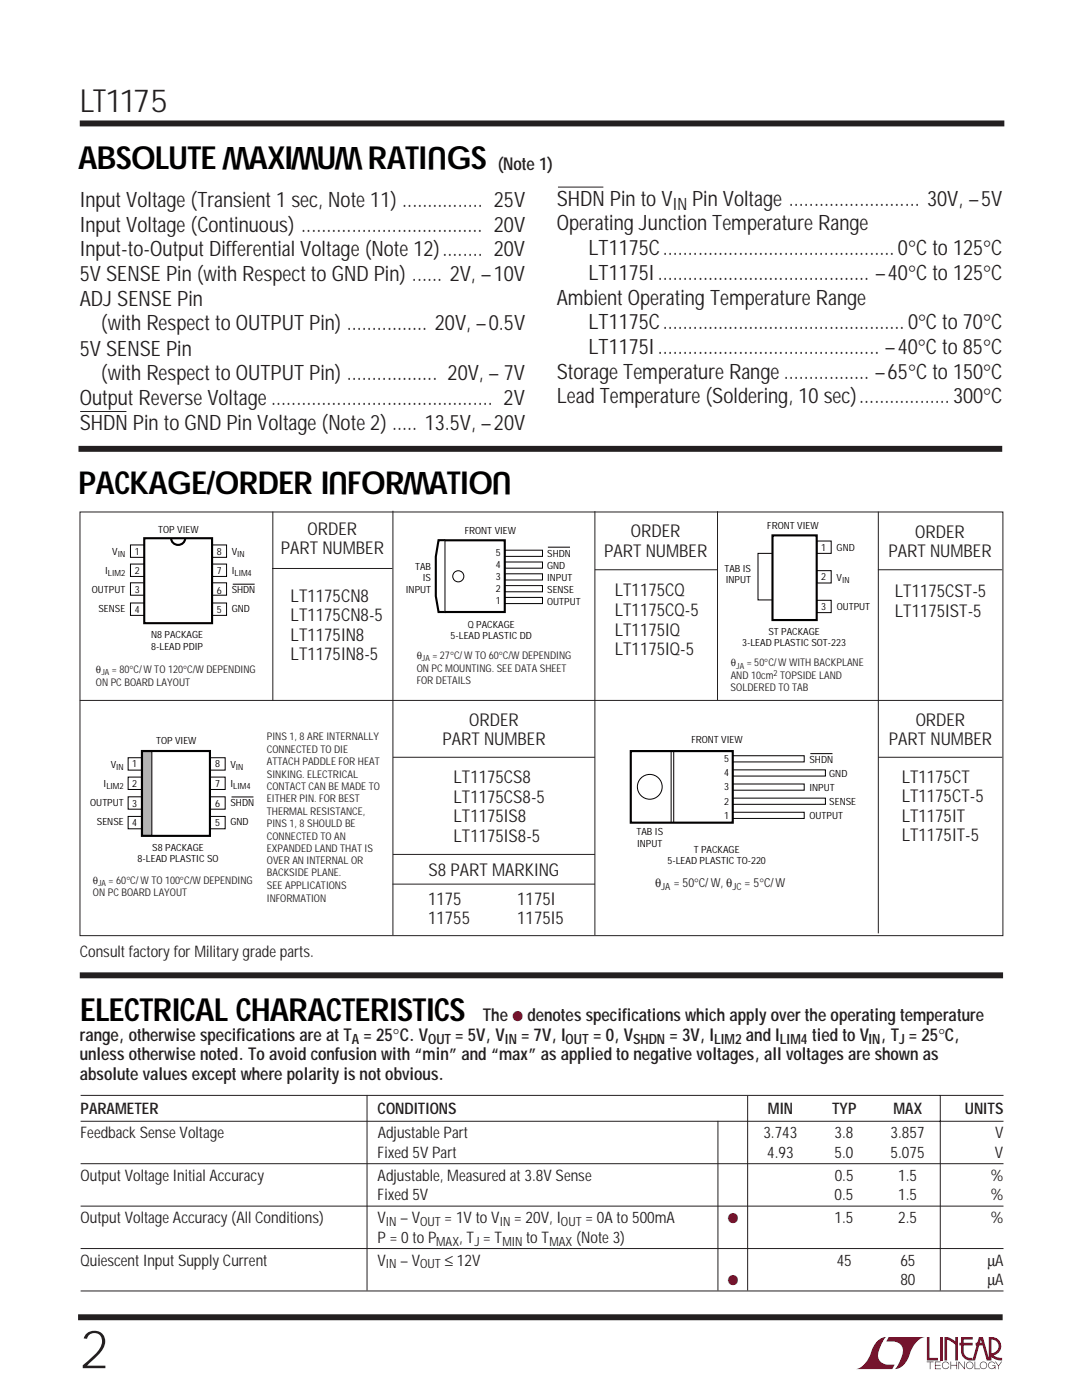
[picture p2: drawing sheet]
<svg xmlns="http://www.w3.org/2000/svg" width="216mm" height="279mm" viewBox="0 0 216 279" stroke-linecap="round" stroke-linejoin="round" font-family="sans-serif">
<defs><g id="words">
<text font-size="10.6" fill="#231f20" x="15.9" y="273">2</text>
<g font-size="6.4">
<text x="50" y="29.3" transform="rotate(-180 50 29.3)">W</text>
<text x="72.4" y="29.3" transform="rotate(-180 72.4 29.3)">W W</text>
<text x="89.1" y="29.3" transform="rotate(-180 89.1 29.3)">U</text>
<text x="15.6" y="33.7">ABSOLUTE MAXIMUMRATINGS</text>
<text x="16" y="203.8">ELECTRICAL CHARACTERISTICS</text>
</g>
<text font-size="6.3" fill="#231f20" x="15.9" y="22.3">LT1175</text>
<g font-size="6.3">
<text x="69.4" y="94.2" transform="rotate(-180 69.4 94.2)">U</text>
<text x="85.9" y="94.2" transform="rotate(-180 85.9 94.2)">W</text>
<text x="102.1" y="94.2" transform="rotate(-180 102.1 94.2)">U</text>
<text x="15.7" y="98.7">PACKAGE/ORDER INFORMATION</text>
</g>
<g font-size="4.2" fill="#231f20">
<text x="15.9" y="41.3">Input Voltage (Transient 1 sec, Note 11) ................ 25V</text>
<text x="111.1" y="41.1">SHDN Pin to V</text>
<text x="138.1" y="41.1">Pin Voltage .......................... 30V, –5V</text>
<text x="15.9" y="46.2">Input Voltage (Continuous) .................................... 20V</text>
<text x="111.1" y="46">Operating Junction Temperature Range</text>
<text x="15.9" y="51.1">Input-to-Output Differential Voltage (Note 12)........ 20V</text>
<text x="117.4" y="50.9">LT1175C..............................................0°C to 125°C</text>
<text x="15.9" y="56.1">5V SENSE Pin (with Respect to GND Pin) ...... 2V, –10V</text>
<text x="117.4" y="55.9">LT1175I.......................................... –40°C to 125°C</text>
<text x="15.9" y="61">ADJ SENSE Pin</text>
<text x="20.2" y="66">(with Respect to OUTPUT Pin) ................ 20V, –0.5V</text>
<text x="111.1" y="60.8">Ambient Operating Temperature Range</text>
<text x="117.4" y="65.7">LT1175C................................................0°C to 70°C</text>
<text x="15.9" y="71">5V SENSE Pin</text>
<text x="117.4" y="70.7">LT1175I............................................ –40°C to 85°C</text>
<text x="20.2" y="75.9">(with Respect to OUTPUT Pin) .................. 20V, – 7V</text>
<text x="111.1" y="75.6">Storage Temperature Range................. –65°C to 150°C</text>
<text x="15.9" y="80.8">Output Reverse Voltage............................................ 2V</text>
<text x="111.1" y="80.5">Lead Temperature (Soldering, 10 sec)..................300°C</text>
<text x="15.9" y="85.8">SHDN Pin to GND Pin Voltage (Note 2) ..... 13.5V, –20V</text>
</g>
<g font-size="3.5" fill="#231f20">
<text x="99.3" y="34">(Note 1)</text>
<text x="61.4" y="106.8">ORDER</text>
<text x="125.9" y="107.2">ORDER</text>
<text x="182.6" y="107.4">ORDER</text>
<text x="56" y="110.7">PART NUMBER</text>
<text x="120.6" y="111.1">PART NUMBER</text>
<text x="177.3" y="111.3">PART NUMBER</text>
<text x="122.7" y="119">LT1175CQ</text>
<text x="178.6" y="119.2">LT1175CST-5</text>
<text x="58" y="120.1">LT1175CN8</text>
<text x="58" y="124">LT1175CN8-5</text>
<text x="122.7" y="122.9">LT1175CQ-5</text>
<text x="178.6" y="123.1">LT1175IST-5</text>
<text x="58" y="127.8">LT1175IN8</text>
<text x="58" y="131.7">LT1175IN8-5</text>
<text x="122.7" y="126.8">LT1175IQ</text>
<text x="122.7" y="130.6">LT1175IQ-5</text>
<text x="88.3" y="148.8">PART NUMBER</text>
<text x="93.6" y="144.9">ORDER</text>
<text x="177.4" y="148.8">PART NUMBER</text>
<text x="182.7" y="144.9">ORDER</text>
<text x="90.5" y="156.3">LT1175CS8</text>
<text x="90.5" y="160.2">LT1175CS8-5</text>
<text x="179.9" y="156.2">LT1175CT</text>
<text x="179.9" y="160.1">LT1175CT-5</text>
<text x="90.5" y="164.1">LT1175IS8</text>
<text x="90.5" y="168">LT1175IS8-5</text>
<text x="179.9" y="164">LT1175IT</text>
<text x="179.9" y="167.9">LT1175IT-5</text>
<text x="85.5" y="174.9">S8 PART MARKING</text>
<text x="85.4" y="180.7">1175</text>
<text x="85.4" y="184.5">11755</text>
<text x="103.2" y="180.7">1175I</text>
<text x="103.2" y="184.5">1175I5</text>
<text x="96.4" y="203.8">The</text>
<text x="105.2" y="203.8">denotes specifications which apply over the operating temperature</text>
<text x="15.9" y="207.7">range, otherwise specifications are at T = 25°C. V</text>
<text x="90.8" y="207.7">= 5V, V</text>
<text x="104" y="207.7">= 7V, I</text>
<text x="118.4" y="207.7">= 0, V</text>
<text x="133.6" y="207.7">= 3V, I</text>
<text x="148.8" y="207.7">and I</text>
<text x="162" y="207.7">tied to V , T = 25°C,</text>
<text x="15.9" y="211.6">unless otherwise noted. To avoid confusion with “min” and “max” as applied to negative voltages, all voltages are shown as</text>
<text x="15.9" y="215.5">absolute values except where polarity is not obvious.</text>
</g>
<text font-size="3.4" fill="#231f20" x="134.3" y="41.9">IN</text>
<g font-size="3.2" fill="#231f20">
<text x="15.9" y="191">Consult factory for Military grade parts.</text>
<text x="16.1" y="222.4">PARAMETER</text>
<text x="16.1" y="227.2">Feedback Sense Voltage</text>
<text x="75.3" y="222.4">CONDITIONS</text>
<text x="75.4" y="227.2">Adjustable Part</text>
<text x="152.3" y="227.2">3.743</text>
<text x="153.2" y="222.4">MIN</text>
<text x="166" y="222.4">TYP</text>
<text x="166.5" y="227.2">3.8</text>
<text x="177.7" y="227.2">3.857</text>
<text x="178.3" y="222.4">MAX</text>
<text x="192.5" y="222.4">UNITS</text>
<text x="198.5" y="227.2">V</text>
<text x="75.4" y="231.1">Fixed 5V Part</text>
<text x="153.1" y="231.1">4.93</text>
<text x="166.5" y="231.1">5.0</text>
<text x="177.7" y="231.1">5.075</text>
<text x="198.5" y="231.1">V</text>
<text x="16.1" y="235.6">Output Voltage Initial Accuracy</text>
<text x="75.4" y="239.5">Fixed 5V</text>
<text x="75.4" y="235.6">Adjustable, Measured at 3.8V Sense</text>
<text x="166.5" y="239.5">0.5</text>
<text x="166.5" y="235.6">0.5</text>
<text x="179.2" y="239.5">1.5</text>
<text x="179.2" y="235.6">1.5</text>
<text x="197.7" y="239.5">%</text>
<text x="197.7" y="235.6">%</text>
<text x="16.1" y="244.1">Output Voltage Accuracy (All Conditions)</text>
<text x="75.4" y="244.1">V</text>
<text x="79.9" y="244.1">– V</text>
<text x="88.7" y="244.1">= 1V to V</text>
<text x="102.6" y="244.1">= 20V, I</text>
<text x="116.8" y="244.1">= 0A to 500mA</text>
<text x="166.5" y="244.1">1.5</text>
<text x="179.2" y="244.1">2.5</text>
<text x="197.7" y="244.1">%</text>
<text x="75.4" y="248">P = 0 to P</text>
<text x="91.6" y="248">, T = T</text>
<text x="105" y="248">to T</text>
<text x="115" y="248">(Note 3)</text>
<text x="16.1" y="252.6">Quiescent Input Supply Current</text>
<text x="75.4" y="252.6">V</text>
<text x="79.9" y="252.6">– V</text>
<text x="88.7" y="252.6">≤ 12V</text>
<text x="167" y="252.6">45</text>
<text x="179.7" y="256.5">80</text>
<text x="179.7" y="252.6">65</text>
<text x="197" y="252.6">µA</text>
<text x="197" y="256.5">µA</text>
</g>
<g font-size="2.8" fill="#900126">
<text x="102.3" y="203.8">●</text>
<text x="145.2" y="244.1">●</text>
<text x="145.2" y="256.5">●</text>
</g>
<g font-size="2.8" fill="#231f20">
<text x="70.2" y="208.4">A</text>
<text x="85.4" y="208.4">OUT</text>
<text x="100.8" y="208.4">IN</text>
<text x="112.9" y="208.4">OUT</text>
<text x="126.3" y="208.4">SHDN</text>
<text x="142.5" y="208.4">LIM2</text>
<text x="155.6" y="208.4">LIM4</text>
<text x="173.3" y="208.4">IN</text>
<text x="179.4" y="208.4">J</text>
</g>
<g font-size="2.5" fill="#231f20">
<text x="130.7" y="177">θ</text>
<text x="134.4" y="177">= 50°C/W, θ</text>
<text x="148.6" y="177">= 5°C/W</text>
<text x="77" y="244.7">IN</text>
<text x="83.8" y="244.7">OUT</text>
<text x="99.7" y="244.7">IN</text>
<text x="111.9" y="244.7">OUT</text>
<text x="87" y="248.6">MAX</text>
<text x="94.7" y="248.6">J</text>
<text x="100.2" y="248.6">MIN</text>
<text x="109.6" y="248.6">MAX</text>
<text x="77" y="253.2">IN</text>
<text x="83.8" y="253.2">OUT</text>
</g>
<g font-size="2.1" fill="#231f20">
<text x="83.1" y="131.6">θ</text>
<text x="86.3" y="131.6">= 27°C/W TO 60°C/W DEPENDING</text>
<text x="19.1" y="136.8">ON PC BOARD LAYOUT</text>
<text x="19.1" y="134.4">θ</text>
<text x="22.3" y="134.4">= 80°C/W TO 120°C/W DEPENDING</text>
<text x="83.1" y="134">ON PC MOUNTING. SEE DATA SHEET</text>
<text x="83.1" y="136.5">FOR DETAILS</text>
<text x="145.8" y="137.9">SOLDERED TO TAB</text>
<text x="145.8" y="133">θ</text>
<text x="145.8" y="135.5">AND 10cm TOPSIDE LAND</text>
<text x="149" y="133">= 50°C/W WITH BACKPLANE</text>
<text x="53.3" y="147.7">PINS 1, 8 ARE INTERNALLY</text>
<text x="53.3" y="150.3">CONNECTED TO DIE</text>
<text x="53.3" y="152.7">ATTACH PADDLE FOR HEAT</text>
<text x="53.3" y="155.2">SINKING. ELECTRICAL</text>
<text x="53.3" y="157.6">CONTACT CAN BE MADE TO</text>
<text x="53.3" y="160.1">EITHER PIN. FOR BEST</text>
<text x="53.3" y="162.6">THERMAL RESISTANCE,</text>
<text x="53.3" y="165.1">PINS 1, 8 SHOULD BE</text>
<text x="53.3" y="167.6">CONNECTED TO AN</text>
<text x="53.3" y="170">EXPANDED LAND THAT IS</text>
<text x="53.3" y="172.5">OVER AN INTERNAL OR</text>
<text x="18.5" y="178.9">ON PC BOARD LAYOUT</text>
<text x="18.5" y="176.4">θ</text>
<text x="21.7" y="176.4">= 60°C/W TO 100°C/W DEPENDING</text>
<text x="53.3" y="174.9">BACKSIDE PLANE.</text>
<text x="53.3" y="177.4">SEE APPLICATIONS</text>
<text x="53.3" y="179.9">INFORMATION</text>
</g>
<g font-size="2">
<text x="31.6" y="106.3">TOP VIEW</text>
<text x="92.7" y="106.5">FRONT VIEW</text>
<text x="153.1" y="105.6">FRONT VIEW</text>
<text x="22.4" y="110.7">V</text>
<text x="26.9" y="110.7">1</text>
<text x="43.2" y="110.8">8</text>
<text x="46.2" y="110.7">V</text>
<text x="82.9" y="113.8">TAB</text>
<text x="98.9" y="111">5</text>
<text x="98.9" y="113.4">4</text>
<text x="109.2" y="111.1">SHDN</text>
<text x="109.2" y="113.5">GND</text>
<text x="163.9" y="109.9">1</text>
<text x="166.9" y="110">GND</text>
<text x="18.3" y="118.4">OUTPUT</text>
<text x="21" y="114.6">I</text>
<text x="26.9" y="114.6">2</text>
<text x="26.9" y="118.4">3</text>
<text x="43.2" y="114.7">7</text>
<text x="43.2" y="118.5">6</text>
<text x="46.2" y="114.6">I</text>
<text x="46.2" y="118.4">SHDN</text>
<text x="81" y="118.3">INPUT</text>
<text x="84.4" y="116">IS</text>
<text x="98.9" y="115.8">3</text>
<text x="98.9" y="118.2">2</text>
<text x="109.2" y="115.9">INPUT</text>
<text x="109.2" y="118.3">SENSE</text>
<text x="144.5" y="114.1">TAB IS</text>
<text x="144.8" y="116.3">INPUT</text>
<text x="163.9" y="115.8">2</text>
<text x="166.9" y="115.9">V</text>
<text x="19.6" y="122.2">SENSE</text>
<text x="26.9" y="122.3">4</text>
<text x="43.2" y="122.3">5</text>
<text x="46.2" y="122.2">GND</text>
<text x="93.3" y="125.3">Q PACKAGE</text>
<text x="98.9" y="120.6">1</text>
<text x="109.2" y="120.7">OUTPUT</text>
<text x="163.9" y="121.7">3</text>
<text x="166.9" y="121.8">OUTPUT</text>
<text x="30.2" y="127.4">N8 PACKAGE</text>
<text x="30.2" y="129.7">8-LEAD PDIP</text>
<text x="89.9" y="127.5">5-LEAD PLASTIC DD</text>
<text x="148.1" y="128.9">3-LEAD PLASTIC SOT-223</text>
<text x="153.3" y="126.7">ST PACKAGE</text>
<text x="31.1" y="148.4">TOP VIEW</text>
<text x="138" y="148.3">FRONT VIEW</text>
<text x="22.1" y="153.2">V</text>
<text x="26.3" y="153.2">1</text>
<text x="43" y="153.2">8</text>
<text x="46" y="153.2">V</text>
<text x="144.5" y="152.1">5</text>
<text x="144.5" y="154.9">4</text>
<text x="161.5" y="152.3">SHDN</text>
<text x="165.5" y="155.1">GND</text>
<text x="18" y="160.9">OUTPUT</text>
<text x="20.7" y="157">I</text>
<text x="26.3" y="157.1">2</text>
<text x="26.3" y="161">3</text>
<text x="43" y="157.1">7</text>
<text x="43" y="161">6</text>
<text x="46" y="157">I</text>
<text x="46" y="160.9">SHDN</text>
<text x="144.5" y="157.7">3</text>
<text x="144.5" y="160.6">2</text>
<text x="161.5" y="157.9">INPUT</text>
<text x="165.5" y="160.7">SENSE</text>
<text x="19.3" y="164.7">SENSE</text>
<text x="26.3" y="164.9">4</text>
<text x="43" y="164.9">5</text>
<text x="46" y="164.7">GND</text>
<text x="127" y="166.7">TAB IS</text>
<text x="144.5" y="163.4">1</text>
<text x="161.5" y="163.5">OUTPUT</text>
<text x="27.5" y="172">8-LEAD PLASTIC SO</text>
<text x="30.4" y="169.7">S8 PACKAGE</text>
<text x="127.1" y="169">INPUT</text>
<text x="133.2" y="172.5">5-LEAD PLASTIC TO-220</text>
<text x="138.4" y="170.2">T PACKAGE</text>
</g>
<g font-size="2" fill="#231f20">
<text x="131.9" y="177.5">JA</text>
<text x="146.1" y="177.5">JC</text>
</g>
<g font-size="1.7">
<text x="23.5" y="111.1">IN</text>
<text x="47.3" y="111.1">IN</text>
<text x="21.5" y="115">LIM2</text>
<text x="46.8" y="115">LIM4</text>
<text x="168" y="116.3">IN</text>
<text x="23.2" y="153.6">IN</text>
<text x="47.1" y="153.6">IN</text>
<text x="21.2" y="157.4">LIM2</text>
<text x="46.5" y="157.4">LIM4</text>
</g>
<g font-size="1.7" fill="#231f20">
<text x="84.2" y="132">JA</text>
<text x="20.2" y="134.8">JA</text>
<text x="146.9" y="133.4">JA</text>
<text x="154.3" y="134.9">2</text>
<text x="19.6" y="176.9">JA</text>
</g>
</g></defs>
<path d="M15.9 24.6h184.5M15.6 262.9h184.5" fill="none" stroke="#231f20" stroke-width="1.2" stroke-linecap="butt"/>
<g fill="#900126">
<path d="M185 266.8h.5v4.2h1.7v.5h-2.2z"/>
<path d="M175.3 267.4l.5-.3 1-.3a5.3 5.3 0 0 0-1.5 4.3 2.67 2.67 0 0 0 3.2 1.3l-.5 .8h-7.2a5.1 5.1 0 0 0 3.2-3.9l.4-.8z"/>
<path d="M177.3 266.8h7.3a5.1 5.1 0 0 0-3.2 4 3.4 3.4 0 0 1-2.9 2.4 5.3 5.3 0 0 0 1.6-4.2 2.67 2.67 0 0 0-3.3-1.3z"/>
<path d="M187.5 266.8h.5v4.7h-.5z"/>
<path d="M188.5 266.8l1.1 .2 1 .7v-.9h.5v4.7h-.5v-3.2l-.9-.6-.7-.3v4.1h-.5z"/>
<path d="M184.9 271.7h1.4v.2h-.6v1.3h-.2v-1.3h-.6z"/>
<path d="M186.6 271.7h1.1v.2h-1v.5h1v.1h-1v.6h1.1v.1h-1.2z"/>
<path d="M189.7 271.7h.1v.7h1v-.7h.2v1.5h-.2v-.7h-1v.7h-.1z"/>
<path d="M191.2 271.7h.2l1 1.3v-1.3h.2v1.5l-.2 .1-1-1.4v1.3h-.2z"/>
<path d="M194.5 271.7h.1v1.4h1v.1h-1.1z"/>
<path d="M198.5 271.7h.2l.5 .8 .6-.8h.1l-.6 .9v.6h-.1v-.6z"/>
<path d="M191.8 266.8h2.3v.5h-1.8v.7h1.8v.5h-1.8v1.2a1.37 1.37 0 0 0 1.7 1.3v.5l1.3-4.7h.8l1.2 4.3v-4.3a1.91 1.91 0 0 1 2.4 1.4 1.91 1.91 0 0 1-1.5 2.3l.8 .4 1 .1v.5h-.5a3.5 3.5 0 0 1-1.8-.8v-.6a1.39 1.39 0 0 0 1.5-1.3 1.39 1.39 0 0 0-1.4-1.5v4.2h-.9l-.8-3h-1.4v-.5h1.2l-.2-.7-1.1 4.2a2.13 2.13 0 0 1-2.8-1.3v-1.7h-.4v-.5h.4z"/>
<path d="M193 271.9a.75 .75 0 0 1 1.1 .2 .75 .75 0 0 1-.4 1.1 .75 .75 0 0 1-.9-.7h.1a.61 .61 0 0 0 .9 .5 .61 .61 0 0 0 .1-1 .61 .61 0 0 0-1 .2v.3h-.1z"/>
<path d="M195.7 271.9a.75 .75 0 0 1 1.2 .2 .75 .75 0 0 1-.4 1.1 .75 .75 0 0 1-1-.7h.1a.61 .61 0 0 0 .9 .5 .61 .61 0 0 0 .2-1 .61 .61 0 0 0-1 .2l-.1 .3h-.1z"/>
<path d="M197.4 271.9a.75 .75 0 0 1 1.2 .3h-.1a.61 .61 0 0 0-1-.2 .61 .61 0 0 0 .1 1 .61 .61 0 0 0 .9-.4h-.5v-.1h.6v.7h-.1v-.3a.75 .75 0 0 1-1.1 .2 .75 .75 0 0 1 0-1.2z"/>
<path d="M188.2 271.9a.74 .74 0 0 1 1.2 .4h-.1a.61 .61 0 0 0-1-.3 .61 .61 0 0 0 0 1 .61 .61 0 0 0 1-.3h.1a.75 .75 0 0 1-1.1 .4 .75 .75 0 0 1-.1-1.2z"/>
</g>
<path d="M85.3 28.7h3.9v6.6h-3.9z" fill="#fff"/>
<path d="M111.3 37.3h9.1M16 102.2h184.1v84.5h-184.1zM54.4 113.5h23.9M54.4 102.1v37.8" fill="none" stroke="#231f20" stroke-width=".2"/>
<path d="M15.7 89.6h184.3M15.9 194.6h184.3" fill="none" stroke="#231f20" stroke-width="1.2" stroke-linecap="butt"/>
<path d="M151.2 110.4h2.9v9.3h-2.9zM163 108h2.9v2.4h-2.9zM163 113.9h2.9v2.5h-2.9zM163 119.8h2.9v2.5h-2.9z" fill="none" stroke="#000" stroke-width=".2"/>
<path d="M154.1 106.8h8.9v16.9h-8.9z" fill="#fff" stroke="#000" stroke-width=".42"/>
<path d="M78.4 101.9v84.7M118.7 113.7h24.4M175.3 102.1v84.2M15.9 139.8h184.1" fill="none" stroke="#231f20" stroke-width=".2"/>
<g fill="#fff" stroke="#000" stroke-width=".2">
<path d="M100.7 119.2h7.5v1.3h-7.5z"/>
<path d="M100.7 116.9h7.5v1.2h-7.5z"/>
<path d="M100.7 114.5h7.5v1.2h-7.5z"/>
<path d="M100.7 112.2h7.5v1.2h-7.5z"/>
<path d="M100.7 109.8h7.5v1.2h-7.5z"/>
</g>
<path d="M109.3 109.2h4.4" fill="none" stroke="#000" stroke-width=".2"/>
<path d="M88.8 107.8h-1.3l-.5 3.3v7.9l.5 3.1h1.4" fill="none" stroke="#000" stroke-width=".42"/>
<path d="M88.8 107.8h11.9v14.3h-11.9z" fill="#fff" stroke="#000" stroke-width=".42"/>
<g fill="none" stroke="#000" stroke-width=".2">
<path d="M88.8 107.8v14.3"/>
<circle cx="91.4" cy="115" r="1.11"/>
</g>
<path d="M118.7 102v84.6M143.2 102v37.7M175.2 113.7h24.8M175.3 151.1h24.7M78.3 176.4h40.4M78.4 170.5h40.3" fill="none" stroke="#231f20" stroke-width=".2"/>
<g fill="#fff" stroke="#000" stroke-width=".2">
<path d="M145.5 156.5h15v1.2h-15z"/>
<path d="M145.5 150.8h15v1.3h-15z"/>
<path d="M145.5 153.6h19.2v1.3h-19.2z"/>
<path d="M145.5 162.1h15v1.2h-15z"/>
<path d="M145.5 159.3h19.2v1.2h-19.2z"/>
<path d="M133.9 149.9v14.2z"/>
</g>
<path d="M125.9 149.9h20.3v14.3h-20.3z" fill="#fff" stroke="#000" stroke-width=".42"/>
<circle cx="129.7" cy="157" r="2.47" fill="none" stroke="#000" stroke-width=".2"/>
<path d="M134.4 149.9v14.2z" fill="#fff" stroke="#000" stroke-width=".2"/>
<path d="M25.6 159h19.3v2.5h-19.3zM25.6 155.1h19.3v2.5h-19.3zM25.6 151.2h19.3v2.5h-19.3zM161.7 150.4h4.4M25.6 162.9h19.3v2.5h-19.3z" fill="none" stroke="#000" stroke-width=".2"/>
<path d="M16 82.1h9.2" fill="none" stroke="#231f20" stroke-width=".2"/>
<path d="M28.3 149.9h13.6v16.9h-13.6z" fill="#fff" stroke="#000" stroke-width=".42"/>
<path d="M28.4 150h1.9v16.7h-1.9z" fill="#b3b3b3" stroke="#000" stroke-width=".2"/>
<path d="M26 108.8h19.2v2.4h-19.2zM26 112.6h19.2v2.4h-19.2zM26 116.3h19.2v2.5h-19.2zM26 120.3h19.2v2.5h-19.2zM46.2 159h4.4" fill="none" stroke="#000" stroke-width=".2"/>
<path d="M78.4 151.1h40.3" fill="none" stroke="#231f20" stroke-width=".2"/>
<path d="M28.8 107.4h13.5v17h-13.5z" fill="#fff" stroke="#000" stroke-width=".42"/>
<path d="M34.2 107.4a1.4 1.4 0 0 0 1.3 1.3 1.4 1.4 0 0 0 1.4-1.3" fill="none" stroke="#000" stroke-width=".42"/>
<path d="M46.4 116.6h4.4" fill="none" stroke="#000" stroke-width=".2"/>
<path d="M16.1 218.6h184.1M73.2 218.5v39.1M149.2 218.7v38.9M187.6 218.6v39M16.1 223.8h184.1M16.1 232.2h184.1M143.3 223.7v33.9M16.1 240.7h184.1M16.1 249.2h184.1M16.1 257.6h184.1" fill="none" stroke="#231f20" stroke-width=".2"/>
<use href="#words"/>
</svg>
